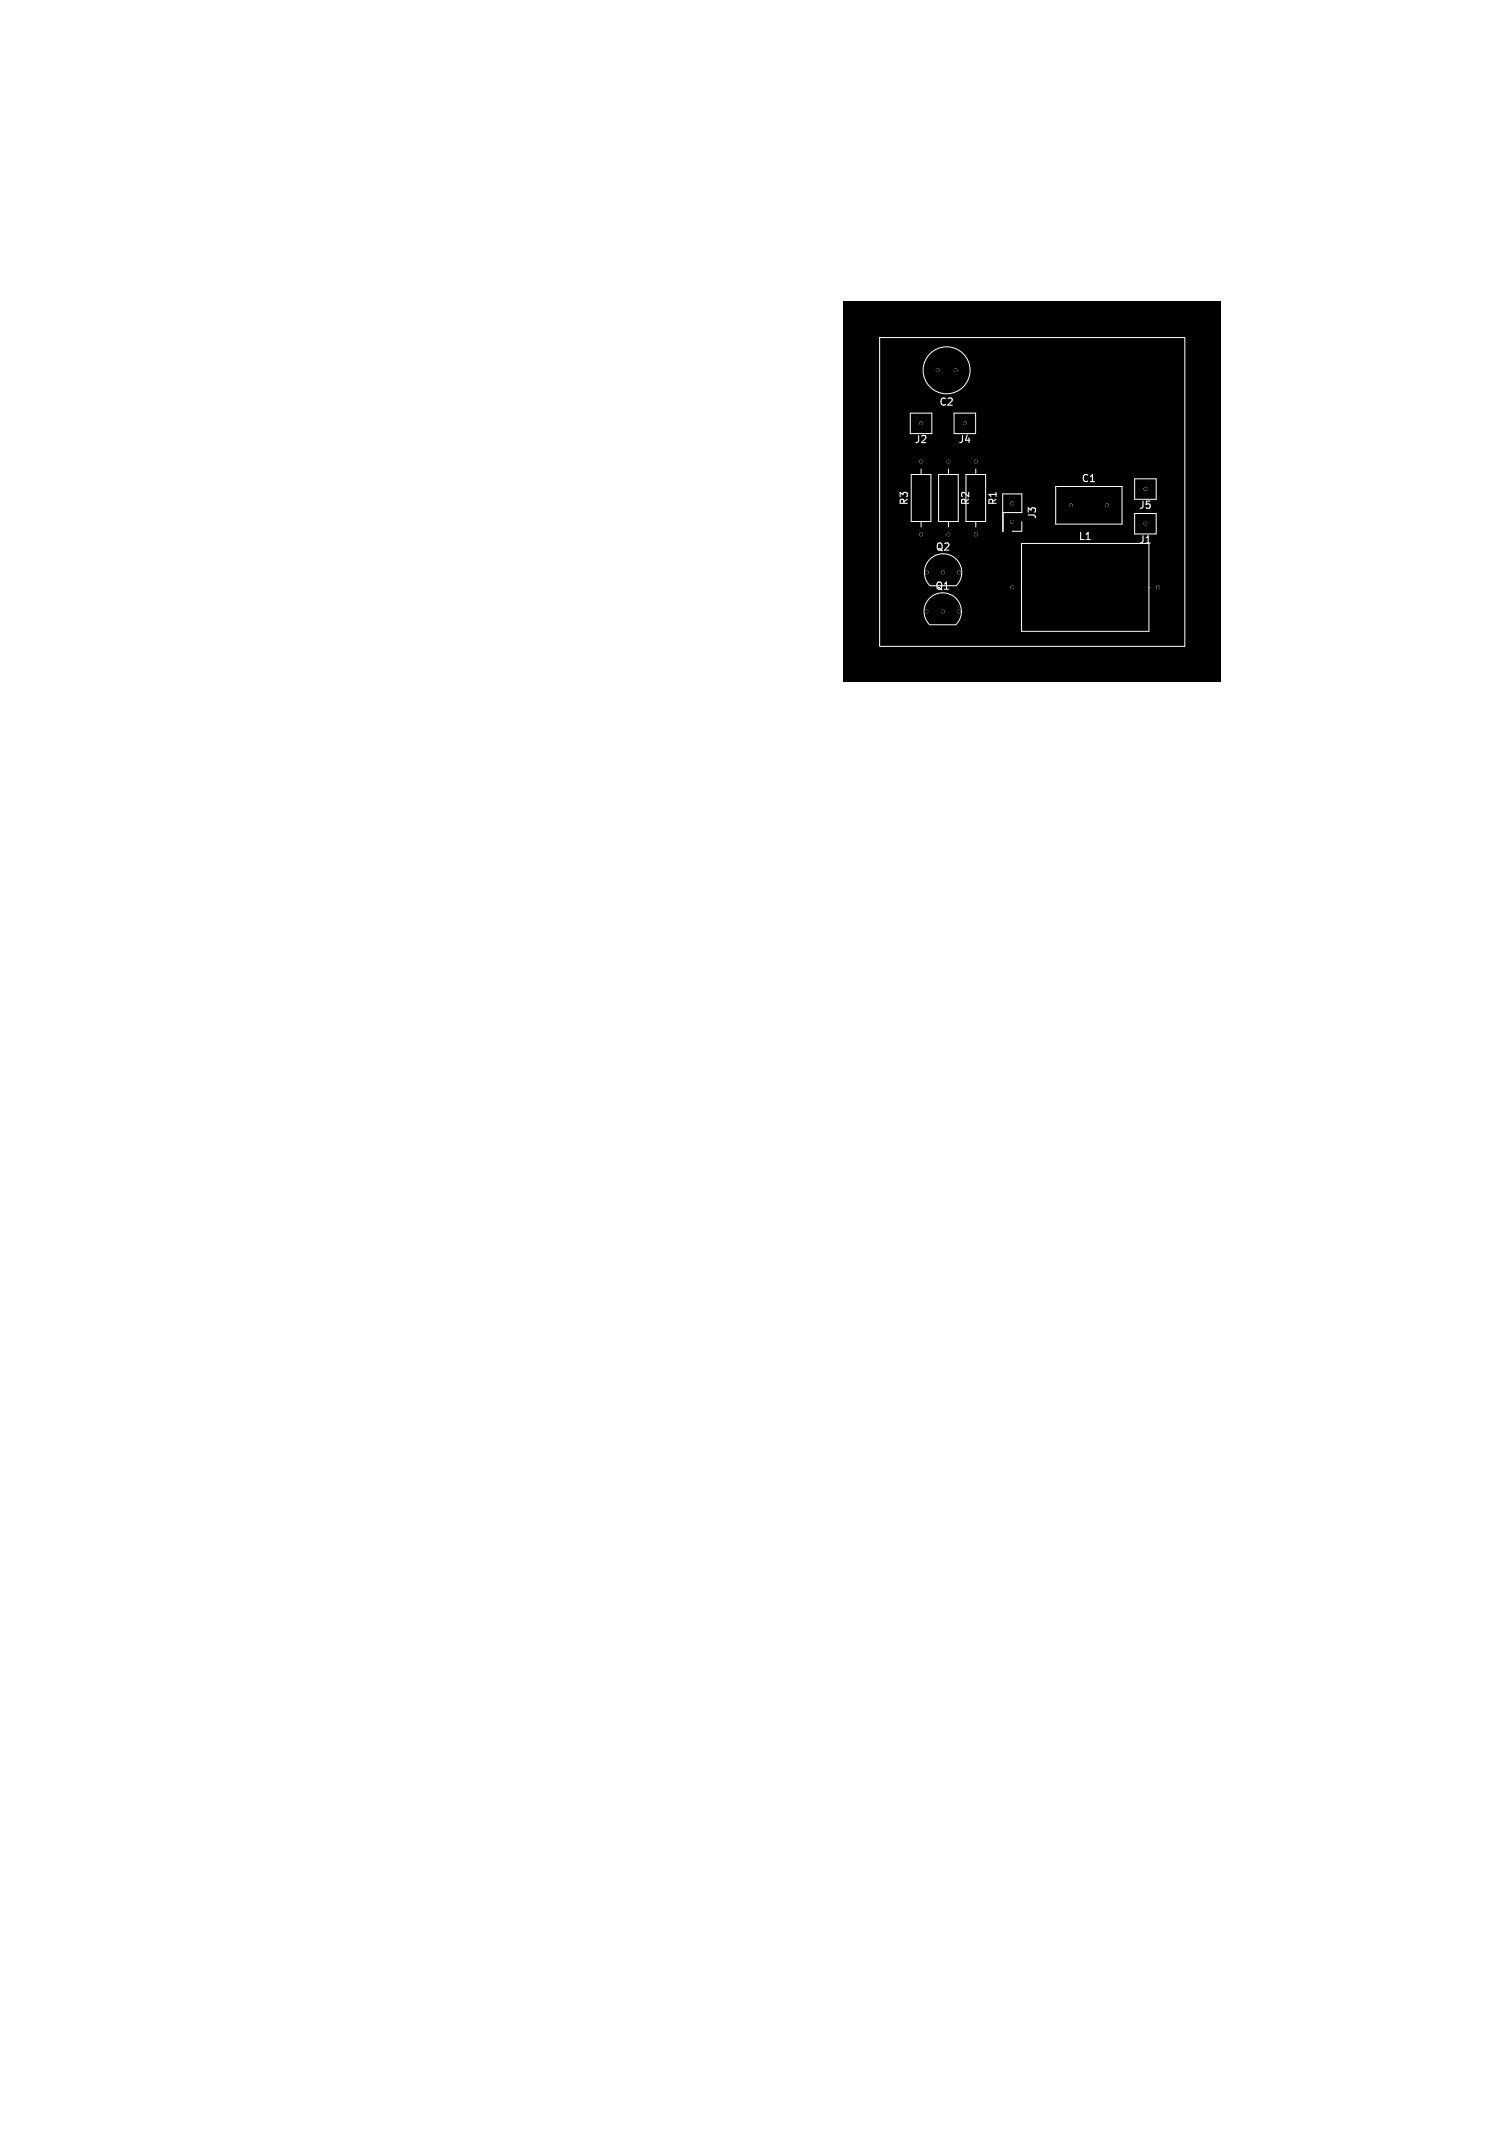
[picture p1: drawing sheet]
<svg xmlns="http://www.w3.org/2000/svg" width="210mm" height="297mm" viewBox="0 0 210 297" stroke-linecap="round" stroke-linejoin="round" font-family="sans-serif">
<defs><g id="words">
<g font-size="1.4" fill="#fff">
<text x="130.7" y="56.7">C2</text>
<text x="127.3" y="61.9">J2</text>
<text x="133.4" y="61.9">J4</text>
<text x="126.6" y="70.4" transform="rotate(-90 126.6 70.4)">R3</text>
<text x="135.2" y="70.4" transform="rotate(-90 135.2 70.4)">R2</text>
<text x="139" y="70.4" transform="rotate(-90 139 70.4)">R1</text>
<text x="150.5" y="67.3">C1</text>
<text x="158.5" y="71">J5</text>
<text x="130.2" y="76.9">Q2</text>
<text x="144.5" y="72.4" transform="rotate(-90 144.5 72.4)">J3</text>
<text x="150.1" y="75.4">L1</text>
<text x="158.5" y="75.9">J1</text>
<text x="130.2" y="82.3">Q1</text>
</g>
</g></defs>
<path d="M117.5 42h52.5v53h-52.5z" fill="#000"/>
<g fill="none" stroke="#fff" stroke-width=".14">
<path d="M122.5 47h42.5v43h-42.5zM126.8 57.5h3v2.9h-3zM132.9 57.5h3v2.9h-3zM126.9 66.1h2.7v6.5h-2.7zM128.3 65.3v.8M128.3 72.6v.8M130.7 66.1h2.8v6.5h-2.8zM132.1 65.3v.8M132.1 72.6v.8M134.5 66.1h2.8v6.5h-2.8zM135.9 65.3v.8M135.9 72.6v.8"/>
<path d="M139.6 68.8h2.7v2.6h-2.6v2.6zM142.3 75.7h17.7v12.2h-17.7zM142.3 72.6v1.4h-1.3M147 67.7h9.3v5.3h-9.3zM158 66.7h3v2.8h-3zM158 71.5h3v2.8h-3zM129.4 87a2.6 2.6 0 0 1 0-3.7 2.6 2.6 0 0 1 3.7 0 2.6 2.6 0 0 1 0 3.7M129.5 87h3.6M129.5 81.5a2.6 2.6 0 0 1 0-3.6 2.6 2.6 0 0 1 3.7 0 2.6 2.6 0 0 1 0 3.6M129.5 81.6h3.6M142.2 81.8h.1M160 81.8h.1"/>
<circle cx="131.8" cy="51.6" r="3.3"/>
</g>
<g fill="#fff" stroke="#fff" stroke-width=".14">
<circle cx="159.5" cy="68.1" r=".17"/>
<circle cx="141" cy="81.8" r=".17"/>
<circle cx="161.3" cy="81.8" r=".17"/>
<circle cx="159.5" cy="72.9" r=".17"/>
<circle cx="135.9" cy="64.3" r=".17"/>
<circle cx="135.9" cy="74.4" r=".17"/>
<circle cx="149.1" cy="70.4" r=".17"/>
<circle cx="154.1" cy="70.4" r=".17"/>
<circle cx="129" cy="85.1" r=".17"/>
<circle cx="131.3" cy="85.1" r=".17"/>
<circle cx="133.5" cy="85.1" r=".17"/>
<circle cx="128.3" cy="58.9" r=".17"/>
<circle cx="133.1" cy="51.6" r=".17"/>
<circle cx="130.6" cy="51.6" r=".17"/>
<circle cx="141" cy="72.6" r=".17"/>
<circle cx="141" cy="70.1" r=".17"/>
<circle cx="134.4" cy="58.9" r=".17"/>
<circle cx="128.3" cy="74.4" r=".17"/>
<circle cx="128.3" cy="64.3" r=".17"/>
<circle cx="132.1" cy="64.3" r=".17"/>
<circle cx="132.1" cy="74.4" r=".17"/>
<circle cx="129.1" cy="79.7" r=".17"/>
<circle cx="131.3" cy="79.7" r=".17"/>
<circle cx="133.6" cy="79.7" r=".17"/>
</g>
<g fill="#000" stroke="#000" stroke-width=".14">
<circle cx="128.3" cy="58.9" r=".17"/>
<circle cx="130.6" cy="51.6" r=".17"/>
<circle cx="133.1" cy="51.6" r=".17"/>
<circle cx="134.4" cy="58.9" r=".17"/>
<circle cx="128.3" cy="74.4" r=".17"/>
<circle cx="128.3" cy="64.3" r=".17"/>
<circle cx="129.1" cy="79.7" r=".17"/>
<circle cx="131.3" cy="79.7" r=".17"/>
<circle cx="132.1" cy="64.3" r=".17"/>
<circle cx="132.1" cy="74.4" r=".17"/>
<circle cx="133.6" cy="79.7" r=".17"/>
<circle cx="135.9" cy="74.4" r=".17"/>
<circle cx="135.9" cy="64.3" r=".17"/>
<circle cx="141" cy="72.6" r=".17"/>
<circle cx="141" cy="70.1" r=".17"/>
<circle cx="149.1" cy="70.4" r=".17"/>
<circle cx="154.1" cy="70.4" r=".17"/>
<circle cx="159.5" cy="72.9" r=".17"/>
<circle cx="159.5" cy="68.1" r=".17"/>
<circle cx="129" cy="85.1" r=".17"/>
<circle cx="131.3" cy="85.1" r=".17"/>
<circle cx="133.5" cy="85.1" r=".17"/>
<circle cx="141" cy="81.8" r=".17"/>
<circle cx="161.3" cy="81.8" r=".17"/>
</g>
<use href="#words"/>
</svg>
